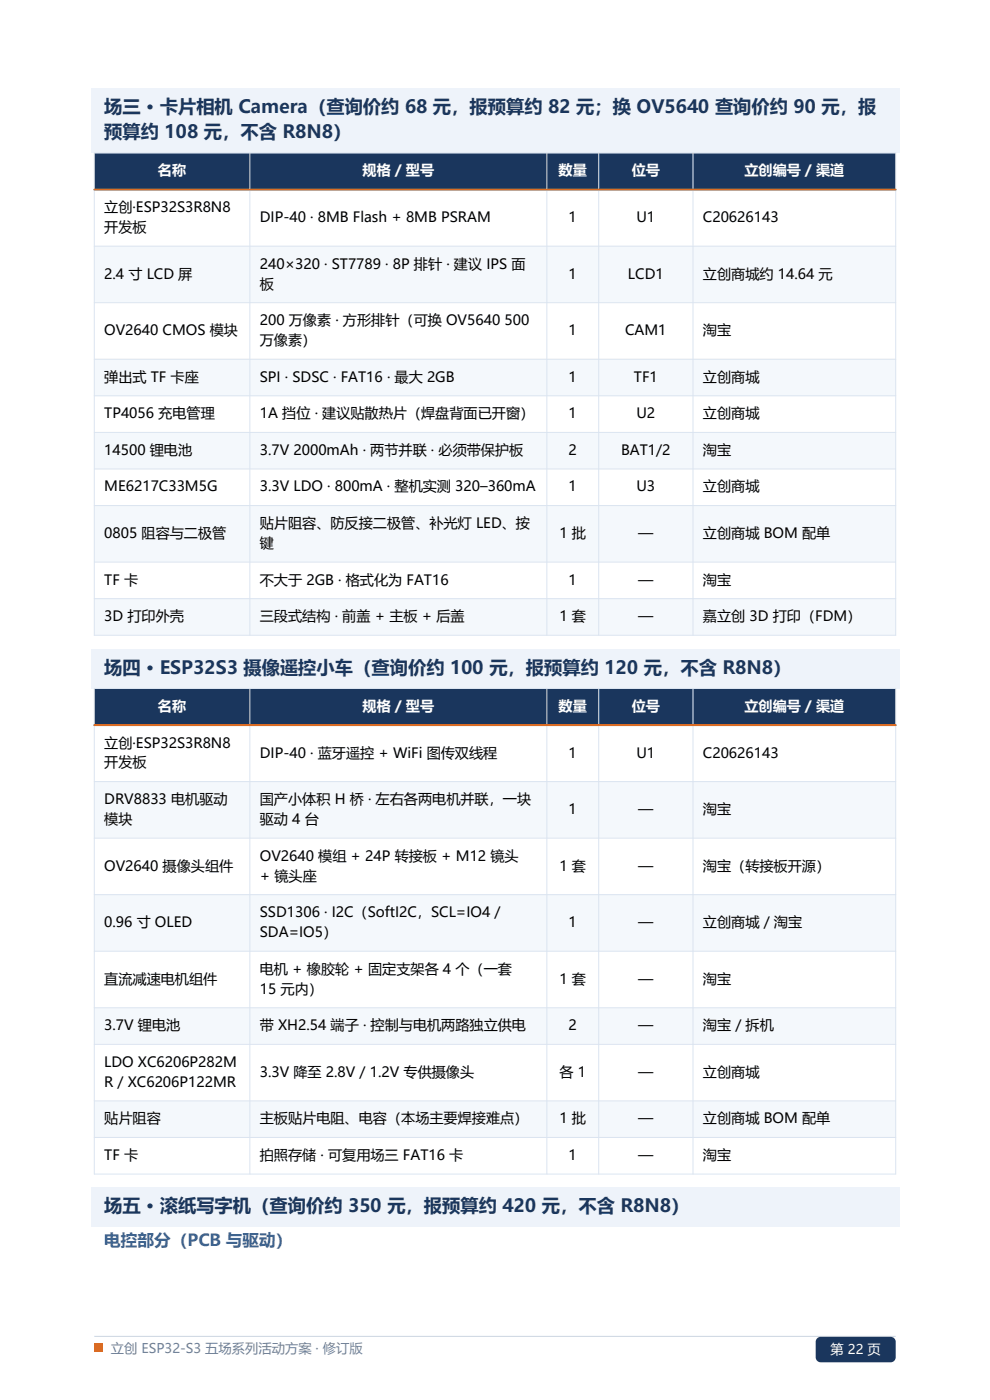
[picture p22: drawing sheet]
<svg xmlns="http://www.w3.org/2000/svg" width="210mm" height="297mm" viewBox="0 0 210 297" stroke-linecap="round" stroke-linejoin="round" font-family="sans-serif">
<defs><g id="words">
<g font-size="3.9" fill="#1a365d">
<text x="22.1" y="24">场三 · 卡片相机 Camera（查询价约 68 元，报预算约 82 元；换 OV5640 查询价约 90 元，报</text>
<text x="22.1" y="29.3">预算约 108 元，不含 R8N8）</text>
<text x="22.1" y="142.9">场四 · ESP32S3 摄像遥控小车（查询价约 100 元，报预算约 120 元，不含 R8N8）</text>
<text x="22.1" y="257.2">场五 · 滚纸写字机（查询价约 350 元，报预算约 420 元，不含 R8N8）</text>
</g>
<text font-size="3.5" fill="#2b6cb0" x="22.1" y="264.2">电控部分（PCB 与驱动）</text>
<g font-size="3" fill="#fff">
<text x="33.5" y="37.2">名称</text>
<text x="76.9" y="37.2">规格 / 型号</text>
<text x="118.5" y="37.2">数量</text>
<text x="134" y="37.2">位号</text>
<text x="157.9" y="37.2">立创编号 / 渠道</text>
<text x="33.5" y="150.8">名称</text>
<text x="76.9" y="150.8">规格 / 型号</text>
<text x="118.5" y="150.8">数量</text>
<text x="134" y="150.8">位号</text>
<text x="157.9" y="150.8">立创编号 / 渠道</text>
</g>
<g font-size="3">
<text x="22.1" y="45">立创·ESP32S3R8N8</text>
<text x="55.1" y="47.1">DIP-40 · 8MB Flash + 8MB PSRAM</text>
<text x="120.6" y="47.1">1</text>
<text x="135" y="47.1">U1</text>
<text x="149.1" y="47.1">C20626143</text>
<text x="22.1" y="49.2">开发板</text>
<text x="22.1" y="59.1">2.4 寸 LCD 屏</text>
<text x="55.1" y="57">240×320 · ST7789 · 8P 排针 · 建议 IPS 面</text>
<text x="120.6" y="59.1">1</text>
<text x="133.2" y="59.1">LCD1</text>
<text x="149.1" y="59.1">立创商城约 14.64 元</text>
<text x="55.1" y="61.2">板</text>
<text x="22.1" y="71.1">OV2640 CMOS 模块</text>
<text x="55.1" y="69">200 万像素 · 方形排针（可换 OV5640 500</text>
<text x="120.6" y="71.1">1</text>
<text x="132.6" y="71.1">CAM1</text>
<text x="149.1" y="71.1">淘宝</text>
<text x="55.1" y="73.2">万像素）</text>
<text x="22.1" y="81">弹出式 TF 卡座</text>
<text x="55.1" y="81">SPI · SDSC · FAT16 · 最大 2GB</text>
<text x="120.6" y="81">1</text>
<text x="134.5" y="81">TF1</text>
<text x="149.1" y="81">立创商城</text>
<text x="22.1" y="88.7">TP4056 充电管理</text>
<text x="55.1" y="88.7">1A 挡位 · 建议贴散热片（焊盘背面已开窗）</text>
<text x="120.6" y="88.7">1</text>
<text x="135" y="88.7">U2</text>
<text x="149.1" y="88.7">立创商城</text>
<text x="22.1" y="96.5">14500 锂电池</text>
<text x="55.1" y="96.5">3.7V 2000mAh · 两节并联 · 必须带保护板</text>
<text x="120.6" y="96.5">2</text>
<text x="131.7" y="96.5">BAT1/2</text>
<text x="149.1" y="96.5">淘宝</text>
<text x="22.1" y="104.3">ME6217C33M5G</text>
<text x="55.1" y="104.3">3.3V LDO · 800mA · 整机实测 320–360mA</text>
<text x="120.6" y="104.3">1</text>
<text x="135" y="104.3">U3</text>
<text x="149.1" y="104.3">立创商城</text>
<text x="55.1" y="112">贴片阻容、防反接二极管、补光灯 LED、按</text>
<text x="22.1" y="114.1">0805 阻容与二极管</text>
<text x="55.1" y="116.2">键</text>
<text x="118.7" y="114.1">1 批</text>
<text x="135.4" y="114.1">—</text>
<text x="149.1" y="114.1">立创商城 BOM 配单</text>
<text x="22.1" y="124">TF 卡</text>
<text x="55.1" y="124">不大于 2GB · 格式化为 FAT16</text>
<text x="120.6" y="124">1</text>
<text x="135.4" y="124">—</text>
<text x="149.1" y="124">淘宝</text>
<text x="22.1" y="131.8">3D 打印外壳</text>
<text x="55.1" y="131.8">三段式结构 · 前盖 + 主板 + 后盖</text>
<text x="118.7" y="131.8">1 套</text>
<text x="135.4" y="131.8">—</text>
<text x="149.1" y="131.8">嘉立创 3D 打印（FDM）</text>
<text x="22.1" y="158.6">立创·ESP32S3R8N8</text>
<text x="55.1" y="160.7">DIP-40 · 蓝牙遥控 + WiFi 图传双线程</text>
<text x="120.6" y="160.7">1</text>
<text x="135" y="160.7">U1</text>
<text x="149.1" y="160.7">C20626143</text>
<text x="22.1" y="162.8">开发板</text>
<text x="22.1" y="170.6">DRV8833 电机驱动</text>
<text x="55.1" y="170.6">国产小体积 H 桥 · 左右各两电机并联，一块</text>
<text x="120.6" y="172.7">1</text>
<text x="135.4" y="172.7">—</text>
<text x="149.1" y="172.7">淘宝</text>
<text x="22.1" y="174.8">模块</text>
<text x="55.1" y="174.8">驱动 4 台</text>
<text x="22.1" y="184.7">OV2640 摄像头组件</text>
<text x="55.1" y="182.6">OV2640 模组 + 24P 转接板 + M12 镜头</text>
<text x="118.7" y="184.7">1 套</text>
<text x="135.4" y="184.7">—</text>
<text x="149.1" y="184.7">淘宝（转接板开源）</text>
<text x="55.1" y="186.8">+ 镜头座</text>
<text x="22.1" y="196.7">0.96 寸 OLED</text>
<text x="55.1" y="194.6">SSD1306 · I2C（SoftI2C，SCL=IO4 /</text>
<text x="120.6" y="196.7">1</text>
<text x="135.4" y="196.7">—</text>
<text x="149.1" y="196.7">立创商城 / 淘宝</text>
<text x="55.1" y="198.8">SDA=IO5）</text>
<text x="22.1" y="208.7">直流减速电机组件</text>
<text x="55.1" y="206.6">电机 + 橡胶轮 + 固定支架各 4 个（一套</text>
<text x="118.7" y="208.7">1 套</text>
<text x="135.4" y="208.7">—</text>
<text x="149.1" y="208.7">淘宝</text>
<text x="55.1" y="210.8">15 元内）</text>
<text x="22.1" y="218.6">3.7V 锂电池</text>
<text x="55.1" y="218.6">带 XH2.54 端子 · 控制与电机两路独立供电</text>
<text x="120.6" y="218.6">2</text>
<text x="135.4" y="218.6">—</text>
<text x="149.1" y="218.6">淘宝 / 拆机</text>
<text x="22.1" y="226.3">LDO XC6206P282M</text>
<text x="22.1" y="230.5">R / XC6206P122MR</text>
<text x="55.1" y="228.4">3.3V 降至 2.8V / 1.2V 专供摄像头</text>
<text x="118.7" y="228.4">各 1</text>
<text x="135.4" y="228.4">—</text>
<text x="149.1" y="228.4">立创商城</text>
<text x="22.1" y="238.3">贴片阻容</text>
<text x="55.1" y="238.3">主板贴片电阻、电容（本场主要焊接难点）</text>
<text x="118.7" y="238.3">1 批</text>
<text x="135.4" y="238.3">—</text>
<text x="149.1" y="238.3">立创商城 BOM 配单</text>
<text x="22.1" y="246.1">TF 卡</text>
<text x="55.1" y="246.1">拍照存储 · 可复用场三 FAT16 卡</text>
<text x="120.6" y="246.1">1</text>
<text x="135.4" y="246.1">—</text>
<text x="149.1" y="246.1">淘宝</text>
</g>
<text font-size="2.8" fill="#718096" x="23.5" y="287">立创 ESP32-S3 五场系列活动方案 · 修订版</text>
<text font-size="2.8" fill="#fff" x="176.2" y="287.3">第 22 页</text>
</g></defs>
<path d="M20 283.5h170" fill="none" stroke="#c9d6e8" stroke-width=".21"/>
<path d="M20 285h1.8v1.8h-1.8z" fill-rule="evenodd" fill="#dd6b20"/>
<path d="M173.5 283.8l.6-.2h14.8a1.06 1.06 0 0 1 1.1 1.1v3.2a1.06 1.06 0 0 1-1.1 1.1h-14.8a1.06 1.06 0 0 1-1.1-1.1v-3.2z" fill-rule="evenodd" fill="#1a365d"/>
<path d="M19.3 18.7h171.4v13.8h-171.4z" fill-rule="evenodd" fill="#eef3fa"/>
<path d="M20 32.5h170v7.7h-170z" fill-rule="evenodd" fill="#1a365d"/>
<path d="M20 40.2h170v12h-170z" fill-rule="evenodd" fill="#fff"/>
<path d="M20 52.2h170v12h-170z" fill-rule="evenodd" fill="#f4f8fc"/>
<path d="M20 64.2h170v12h-170z" fill-rule="evenodd" fill="#fff"/>
<path d="M20 76.2h170v7.8h-170z" fill-rule="evenodd" fill="#f4f8fc"/>
<path d="M20 84h170v7.7h-170z" fill-rule="evenodd" fill="#fff"/>
<path d="M20 91.7h170v7.8h-170z" fill-rule="evenodd" fill="#f4f8fc"/>
<path d="M20 99.5h170v7.8h-170z" fill-rule="evenodd" fill="#fff"/>
<path d="M20 107.3h170v11.9h-170z" fill-rule="evenodd" fill="#f4f8fc"/>
<path d="M20 119.2h170v7.8h-170z" fill-rule="evenodd" fill="#fff"/>
<path d="M20 127h170v7.8h-170z" fill-rule="evenodd" fill="#f4f8fc"/>
<g fill="none" stroke="#dbe4f0" stroke-width=".21">
<path d="M20 32.5h170v102.3h-170zM53 32.5v102.3M116 32.5v102.3M127 32.5v102.3M147 32.5v102.3M20 40.2h170M20 52.2h170M20 64.2h170M20 76.2h170M20 84h170M20 91.7h170M20 99.5h170"/>
<path d="M20 107.3h170M20 119.2h170M20 127h170"/>
</g>
<path d="M20 40.2h170" fill="none" stroke="#dd6b20" stroke-width=".42"/>
<path d="M19.3 137.6h171.4v8.5h-171.4z" fill-rule="evenodd" fill="#eef3fa"/>
<path d="M20 146.1h170v7.7h-170z" fill-rule="evenodd" fill="#1a365d"/>
<path d="M20 153.8h170v12h-170z" fill-rule="evenodd" fill="#fff"/>
<path d="M20 165.8h170v12h-170z" fill-rule="evenodd" fill="#f4f8fc"/>
<path d="M20 177.8h170v12h-170z" fill-rule="evenodd" fill="#fff"/>
<path d="M20 189.8h170v12h-170z" fill-rule="evenodd" fill="#f4f8fc"/>
<path d="M20 201.8h170v12h-170z" fill-rule="evenodd" fill="#fff"/>
<path d="M20 213.8h170v7.8h-170z" fill-rule="evenodd" fill="#f4f8fc"/>
<path d="M20 221.6h170v11.9h-170z" fill-rule="evenodd" fill="#fff"/>
<path d="M20 233.5h170v7.8h-170z" fill-rule="evenodd" fill="#f4f8fc"/>
<path d="M20 241.3h170v7.8h-170z" fill-rule="evenodd" fill="#fff"/>
<g fill="none" stroke="#dbe4f0" stroke-width=".21">
<path d="M20 146.1h170v103h-170zM20 153.8h170M53 146.1v103M116 146.1v103M127 146.1v103M147 146.1v103M20 165.8h170M20 177.8h170M20 189.8h170M20 201.8h170M20 213.8h170M20 221.6h170"/>
<path d="M20 233.5h170M20 241.3h170"/>
</g>
<path d="M20 153.8h170" fill="none" stroke="#dd6b20" stroke-width=".42"/>
<path d="M19.3 251.9h171.4v8.5h-171.4z" fill-rule="evenodd" fill="#eef3fa"/>
<use href="#words"/>
</svg>
